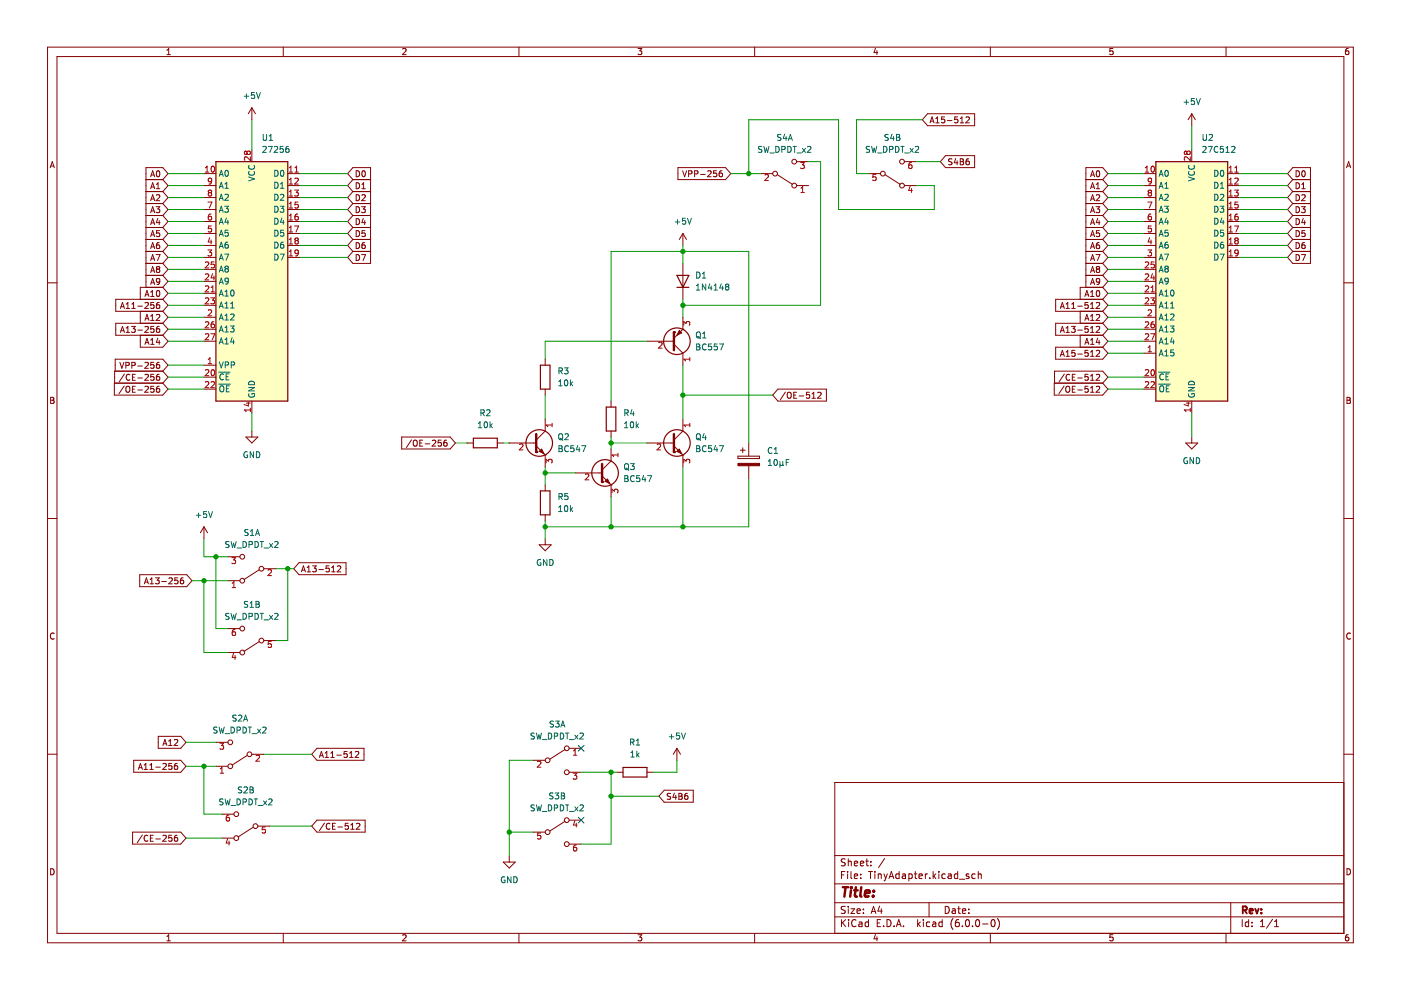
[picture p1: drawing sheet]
<svg xmlns="http://www.w3.org/2000/svg" width="297mm" height="210mm" viewBox="0 0 297 210" stroke-linecap="round" stroke-linejoin="round" font-family="sans-serif">
<path d="M.1 0h297v209.9h-297z" fill-rule="evenodd" fill="#fff" stroke="#fff" stroke-width=".21"/>
<g fill="none" stroke="#840000" stroke-width=".21">
<path d="M10.1 10h276.8v189.9h-276.8zM12.1 12h272.8v185.9h-272.8zM35.4 11.6h.7M35.4 10.7l.4-.4v1.3M60.1 10v2M85.4 10.4l.5-.1 .2 .4-.8 .9h.8M110 10v2M135.3 10.3h.8l-.5 .5 .4 .1v.6l-.2 .1-.5-.1M160 10v2M185.6 10.2l-.3 .9h.8M185.9 10.7v.9M210 10v2"/>
<path d="M236 10.3h-.7v.6l.6-.1 .1 .7-.2 .1-.5-.1M259.9 10v2M285.9 10.3h-.4l-.2 .3v.7l.2 .3 .4-.1v-.7h-.4l-.2 .2M10.6 35.6l.5-1.3 .4 1.3M10.8 35.2h.6M53.4 22.8l-.8 1.3M53.4 22.8v2.6M53.4 22.8l.8 1.3M285.5 35.6l.4-1.3 .5 1.3M285.6 35.2h.6M10.1 60h2M284.9 60h2"/>
<path d="M10.7 84.2h.5l.2 .3-.2 .4 .2 .1 .1 .3-.3 .2h-.5zM10.7 84.9h.5M142.2 93.9h.7M142.9 94.6l1.9 1.9M144.8 96.5h.1M144.8 91.4l-1.9 1.9M251.4 93.9h2.5l-1.2 1.3zM252.7 92.7v1.2M285.6 84.2h.4l.3 .3-.3 .4 .3 .1v.3l-.2 .2h-.5zM285.6 84.9h.4M10.1 109.9h2M284.9 109.9h2"/>
<path d="M11.5 134.3a.58 .58 0 0 0-.8 .6 .58 .58 0 0 0 .8 .5M286.3 134.3a.58 .58 0 0 0-.8 .6 .58 .58 0 0 0 .8 .5M10.1 159.9h2M284.9 159.9h2M284.9 165.9h-107.9v32M10.7 184.2a.66 .66 0 0 1 .8 .6 .66 .66 0 0 1-.8 .7zM35.4 198.6l.4-.4v1.3M35.4 199.5h.7M60.1 197.9v2M85.4 198.3l.5-.1 .2 .4-.8 .9h.8M110 197.9v2M135.3 198.2h.8l-.5 .5 .4 .1v.6l-.2 .1-.5-.1"/>
<path d="M160 197.9v2M177 194.4h107.9M177 191.4h107.9M177 187.4h107.9M177 181.4h107.9M178.4 195v1.5M178.4 185.5h.5M178.6 195.6l.7 .9M179.1 184.8h-.7v1.5M179.2 192.2h-.6l-.2 .1v.4l.7 .3 .1 .4-.3 .3-.5-.1M179.2 182.2l-.6-.1-.2 .1v.5l.7 .2 .1 .4-.3 .3-.5-.1M179.3 195l-.9 .8"/>
<path d="M179.7 184.8v.1M179.7 185.3v1M179.9 182.1v1.5M179.9 192.2v.1M179.9 192.7v1M179.9 182.7l.2-.1 .3 .1 .1 .9M179.9 195v.1M179.9 195.5v1M180.4 192.7h.8l-.8 1h.8M180.4 184.8v1.3l.2 .2M181.1 185.8l.7-.2v-.2l-.5-.1-.2 .2 .1 .7h.6M181.1 183.1l.7-.2v-.2l-.5-.1-.2 .2 .1 .7h.6"/>
<path d="M181.5 195.1a.71 .71 0 0 0-1 .5 .71 .71 0 0 0 .7 .9l.3-.2M181.7 193.2l.7-.2-.1-.3h-.4l-.2 .2 .1 .7h.5M182.1 195.5h.6l.1 1M182.4 183.1l.7-.2v-.2l-.5-.1-.2 .2 .1 .7h.6M182.5 186.1v.2M182.5 185.4v.1M182.8 195.8l-.5 .1-.2 .2 .2 .4 .5-.1M183.1 192.7v.2M183.1 193.5v.2M183.6 182.6h.5M183.8 182.1v1.3l.3 .2M184.1 195.5h-.4l-.3 .3 .2 .6h.5"/>
<path d="M184.1 195v1.5M184.1 184.8h.9M184.6 184.8v1.5M184.6 183.4v.2M184.6 182.7v.1M184.7 193.7l.5-1.5 .5 1.5M184.8 193.2h.8M185.5 184.8v.1M185.5 185.3v1M185.6 198.1l-.3 .9h.8M185.9 198.6v.9M186 195.7h.5"/>
<path d="M186.2 185.4l.2-.1 .4 .1v.9M186.2 185.3v1M186.5 192.1l-.4 1.1h1M186.7 195h-.7v1.5h.7M186.8 192.7v1M187.3 196.3v.2M187.4 185.3l.4 1M187.6 182l-1.3 1.9M187.8 186.3l-.4 .5M188.1 195a.76 .76 0 0 1 .8 .7 .76 .76 0 0 1-.8 .8zM188.1 185.3l-.3 1M188.5 186.3l.5-1.5 .5 1.5"/>
<path d="M188.6 185.9h.7M189.6 196.3v.2M190.1 196.5l.5-1.5 .5 1.5M190.2 196h.7M190.6 185.4l-.4-.1-.3 .3 .2 .6h.5M190.6 184.8v1.5M191.3 185.4h.6l.1 .9M191.6 196.3v.2M192 185.6l-.5 .1-.2 .2 .2 .4 .5-.1M192.7 185.4l.4-.1 .3 .3-.1 .6h-.6M192.7 185.3v1.5M193.8 185.3h.6"/>
<path d="M194.1 184.8v1.3l.3 .2M194.6 195v1.5M194.7 195.9l.4 .6M194.8 185.8l.8-.2-.1-.2-.4-.1-.3 .2 .1 .7h.6M195.1 195.5l-.5 .5M195.8 195v.1M195.8 195.5v1M196.2 185.3v1M196.6 185.3l-.4 .3M197 191.4v3M197.1 195.5h-.4l-.3 .3 .2 .6h.5M197.1 186.1v.2"/>
<path d="M197.8 195.5h.5l.1 1M197.8 184.8v1.5M198 185.7l.4 .6M198.4 195.8l-.5 .1-.2 .2 .2 .4 .5-.1M198.4 185.3l-.6 .6M199.1 184.8v.1M199.1 185.3v1M199.8 195.5h-.5l-.2 .3 .1 .6h.6M199.8 195v1.5M200.4 192.2a.76 .76 0 0 1 .9 .7 .76 .76 0 0 1-.9 .8zM200.4 185.4l-.4-.1-.3 .3 .1 .6h.6M201.1 185.4h.5l.1 .9"/>
<path d="M201.7 185.6l-.5 .1-.2 .2 .2 .4 .5-.1M201.9 192.7h.6l.1 1M202.1 194.8a1.72 1.72 0 0 0 0 2.2M202.6 193l-.5 .1-.3 .2 .3 .4 .5-.1M203.1 192.7h.5M203.1 185.4l-.5-.1-.3 .3 .2 .6h.6M203.1 184.8v1.5M203.3 192.2v1.3l.3 .2M203.3 195h-.5a1.01 1.01 0 0 0 0 1.5l.5-.2 .1-.5-.3-.3-.4 .1-.1 .2M203.4 186.4h1.2M204.1 193.2l.7-.2-.1-.3h-.4l-.2 .2v.7h.6M204.1 196.3v.2"/>
<path d="M204.8 195.1l.3-.1a.8 .8 0 0 1 .5 .7 .8 .8 0 0 1-.5 .8l-.4-.6zM205.4 185.4l-.3-.1-.3 .2 .1 .2 .5 .2v.3h-.6M205.4 193.5v.2M205.4 192.7v.2M206.2 196.3v.2M206.8 185.4l-.5-.1-.2 .3 .1 .6h.6M207 195.1l.2-.1a.8 .8 0 0 1 .5 .7 .8 .8 0 0 1-.5 .8l-.4-.6zM207.4 185.4l.2-.1 .4 .1v.9M207.4 184.8v1.5M208.3 195.9h1.2M210 197.9v2M210.3 195.1l.2-.1a.8 .8 0 0 1 .5 .7 .8 .8 0 0 1-.5 .8l-.4-.6z"/>
<path d="M211.5 194.8a1.72 1.72 0 0 1 0 2.2M236 198.2h-.7v.6l.6-.1 .1 .7-.2 .1-.5-.1M259.9 197.9v2M260.9 191.4v6.5M263.4 195v1.5M264.7 195.5h-.4l-.3 .3 .2 .6h.5M264.7 195v1.5M265.4 196.3v.2M265.4 195.5v.2M267.2 196.5h.9M267.2 195.4l.5-.4v1.5M269.8 194.9l-1.3 1.9"/>
<path d="M270.2 196.5h.9M270.2 195.4l.5-.4v1.5M285.6 184.2a.66 .66 0 0 1 .7 .6 .66 .66 0 0 1-.7 .7zM285.9 198.2h-.4l-.2 .3v.7l.2 .3 .4-.1v-.7h-.4l-.2 .2"/>
</g>
<path d="M263.5 193l.7-.1 .2-.2-.1-.4-.8-.1v1.5M263.9 193l.5 .7M264.9 193.2l.7-.2v-.3h-.5l-.2 .2 .1 .7h.6M266.1 192.7l.4 1 .3-1M267.4 193.5v.2M267.4 192.7v.2" fill="none" stroke="#840000" stroke-width=".39"/>
<path d="M178.7 188.1h1.1M179.3 188.1l-.3 2M180.4 188.8l-.1 1.3M180.5 188.1v.2M181.1 188.8h.8M181.5 188.1l-.3 1.7 .1 .2 .4 .1M182.6 188.1l-.2 1.7 .2 .3M183.4 189.4l1-.2-.1-.3-.5-.1-.4 .3v.9h.8M185.1 189.9v.2M185.3 188.9l-.1 .2" fill="none" stroke="#840000" stroke-width=".52"/>
<path d="M52.2 19.9v1M53.9 19.6h-.6v.6h.6v.6l-.1 .1-.5-.1M54.4 19.6l.4 1.3 .4-1.3M51.8 20.4h.9M251.7 97.1a.58 .58 0 0 0-.7 .6 .58 .58 0 0 0 .8 .5v-.4h-.3M253 97v1.3l-.7-1.3v1.3M253.6 97a.64 .64 0 0 1 .8 .7 .64 .64 0 0 1-.8 .6z" fill="none" stroke="#006464" stroke-width=".21"/>
<path d="M142.9 92v3.8" fill="none" stroke="#840000" stroke-width=".51"/>
<circle cx="142.9" cy="95.8" r=".25" fill="#840000"/>
<path d="M143.5 95.7l.5-.5 .5 1z" fill-rule="evenodd" fill="#840000" stroke="#840000" stroke-width=".21"/>
<g fill="none" stroke="#840000" stroke-width=".25">
<path d="M45.8 34.3h15.2v50.7h-15.2zM114.6 77.4h2v5.1h-2zM100.4 92.9h5v2h-5zM128.5 86.3h2.1v5.1h-2.1z"/>
<circle cx="143.5" cy="93.9" r="2.82"/>
</g>
<g fill="none" stroke="#840000" stroke-width=".21">
<path d="M43.2 36.8h2.6M43.2 39.3h2.6M53.4 31.7v2.6M61 36.8h2.6M61 39.3h2.6M43.2 41.9h2.6M43.2 44.4h2.6M43.2 47h2.6M43.2 49.5h2.6M43.2 52h2.6M43.2 54.6h2.6M43.2 59.7h2.6"/>
<path d="M43.2 57.1h2.6M61 41.9h2.6M61 44.4h2.6M61 47h2.6M61 49.5h2.6M61 52h2.6M61 54.6h2.6M43.2 77.4h2.6M43.2 67.3h2.6M43.2 80h2.6M43.2 62.2h2.6M43.2 64.7h2.6"/>
<path d="M43.2 69.8h2.6M43.2 72.3h2.6M115.6 76.2v1.2M43.2 82.5h2.6M53.4 85v2.6M99.1 93.9h1.3M105.4 93.9h1.3M113.1 93.9h.6M113.7 94.6l1.9 1.9M115.6 96.5h.1M115.6 82.5v1.3M115.6 91.4l-1.9 1.9"/>
<path d="M129.6 85v1.3M129.6 91.4v1.3M137.2 93.9h5M144.8 88.8v2.6M144.8 96.5v2.5M106.7 182.8h2.5l-1.2 1.2zM108 181.5v1.3"/>
</g>
<g fill="none" stroke="#a90000" stroke-width=".21">
<path d="M43.5 36.5h.8M43.5 35.6l.4-.4v1.3M44.9 35.3l.2-.1a.68 .68 0 0 1 .4 .7 .68 .68 0 0 1-.4 .6l-.3-.5zM44.9 38.3l-.3 .2h-.3l-.1-.6 .4-.1 .3 .2-.1 .7-.2 .3h-.3M52.4 32.3l.2-.3h.2l.3 .3v.2l-.3 .3-.3-.1-.1-.2M52.4 32.3l-.3-.3-.3 .3v.2l.3 .3 .3-.3M52.4 32.3v.2M53.1 33.2v.8l-.9-.8-.4 .3 .1 .5M61.3 36.5h.7M61.3 35.6l.4-.4v1.3M61.3 38.1l.4-.3v1.2M61.3 39h.7"/>
<path d="M62.5 36.5h.7M62.5 35.6l.4-.4v1.3M62.5 37.9l.5-.1 .2 .3-.7 .9h.7M43.5 55.7l.5-.2 .3 .4-.8 .9h.8M43.5 58.2l.5-.1 .3 .3-.8 .9h.8M44.1 42.8h.8l-.5 1.3M44.1 53h.8l-.4 .5 .3 .1v.5l-.2 .2-.5-.2M44.4 40.8l-.2 .3v.2l.2 .3h.2l.3-.3v-.2l-.3-.3M44.4 40.8l-.2-.2 .2-.3 .4 .1 .1 .1-.3 .3M44.4 40.8h.2M44.5 50.4l-.3 .9h.7M44.8 50.9v.8"/>
<path d="M44.8 45.4h-.4l-.2 .3v.7l.2 .2 .4-.1v-.6h-.4l-.2 .2M44.8 47.9h-.6v.6h.6v.6l-.2 .1-.4-.1M45.1 58l-.3 .9h.7M45.4 58.5v.8M45.4 55.5h-.6v.6h.6v.6l-.2 .1-.4-.1M61.3 40.7l.4-.4v1.3M61.3 43.2l.4-.4v1.3M61.3 45.7l.4-.3v1.2M61.3 48.3l.4-.4v1.3M61.3 50.8l.4-.3v1.2M61.3 53.4l.4-.4v1.3M61.3 41.6h.7"/>
<path d="M61.3 44.1h.7M61.3 46.6h.7M61.3 49.2h.7M61.3 51.7h.7M61.3 54.3h.7M62.5 40.3h.7l-.4 .5 .4 .1v.6l-.2 .1-.5-.1M62.5 47.9h.8l-.5 1.3M62.8 51l-.3-.2 .3-.3h.2l.2 .2-.2 .3M62.8 51l-.3 .2 .1 .4 .2 .1h.2l.2-.2v-.3l-.2-.2M62.8 51h.2M63.1 45.4h-.3l-.2 .3-.1 .7 .3 .2 .4-.1-.1-.6h-.3l-.3 .2M63.2 42.8h-.6l-.1 .6h.6l.1 .6-.2 .1-.5-.1"/>
<path d="M63.2 53.5l-.2 .3-.4-.1v-.6l.4-.1 .2 .2v.8l-.2 .2-.4 .1M43.5 78.5l.5-.1 .3 .3-.8 1h.8M43.5 60.7l.5-.1 .3 .4-.8 .9h.8M43.5 63.3l.5-.2 .3 .4-.8 .9h.8M43.5 68.3l.5-.1 .3 .4-.8 .9h.8M43.5 70.9l.5-.1 .3 .3-.8 .9h.8M44.2 77.1h.7M44.2 76.2l.3-.4v1.3M44.2 65.8l.4-.1 .3 .4-.8 .9h.8M44.7 63.1h.8l-.4 .5 .3 .2v.5l-.2 .1-.5-.1M44.7 70.8h.8l-.5 1.2M44.8 61.9h.7"/>
<path d="M44.8 61l.3-.4v1.3M44.9 78.5l.2-.1a.68 .68 0 0 1 .4 .6 .68 .68 0 0 1-.4 .7l-.3-.5zM45.4 68.2l-.4 .1-.2 .2v.8l.2 .2 .4-.1v-.6l-.4-.1-.2 .3M43.5 81l.5-.1 .3 .4-.8 .9h.8M44.8 81l.4-.1 .3 .4-.8 .9h.8M52.2 85.5h.9M52.7 85.3v.8l-.9-.3M53.1 86.6v.7M53.1 86.9h-1.3l.4 .4M139.3 94.2l.5-.1 .3 .4-.8 .9h.8M145 98.2v-.8l.5 .4 .1-.4h.5l.1 .2-.1 .6M146.2 89.8v.7"/>
<path d="M146.2 90.1h-1.2l.3 .4"/>
</g>
<g fill="none" stroke="#006464" stroke-width=".21">
<path d="M46.5 37.4l.4-1.3 .4 1.3M46.5 39.9l.4-1.2 .4 1.2M46.6 37h.6M46.6 39.6h.6M47.7 39.9h.7M47.7 39l.4-.3v1.2M47.8 36.2l.2-.1a.68 .68 0 0 1 .4 .6 .68 .68 0 0 1-.4 .7l-.3-.5zM52.7 37.5l1.3 .4-1.3 .5M52.8 35.1a.56 .56 0 0 0 .5 .8 .56 .56 0 0 0 .6-.8M52.8 36.4a.56 .56 0 0 0 .5 .8 .56 .56 0 0 0 .6-.8M55.7 31.2l.5-.2 .3 .4-.8 .9h.8M55.8 28.5v1l.2 .3 .4-.1 .1-.2v-1"/>
<path d="M56.9 31h.8l-.5 1.3M57.1 29.8h.7M57.1 28.9l.3-.4v1.3M58.2 31.2l.4-.2 .3 .4-.8 .9h.8M58.3 36.1a.64 .64 0 0 1 .7 .6 .64 .64 0 0 1-.7 .7zM58.3 38.7a.64 .64 0 0 1 .7 .6 .64 .64 0 0 1-.7 .6zM59.5 39l.3-.3v1.2M59.5 39.9h.7M59.6 36.2l.2-.1a.68 .68 0 0 1 .4 .6 .68 .68 0 0 1-.4 .7l-.3-.5zM60 31h-.6v.6h.6v.6l-.2 .1-.4-.1M61.2 31l-.4 .1-.2 .2v.8l.2 .2 .4-.1v-.6l-.4-.1-.2 .3M46.5 57.7l.4-1.3 .4 1.3"/>
<path d="M46.5 55.2l.4-1.3 .4 1.3M46.5 52.6l.4-1.3 .4 1.3M46.5 50.1l.4-1.3 .4 1.3M46.5 47.5l.4-1.2 .4 1.2M46.5 45l.4-1.3 .4 1.3M46.5 42.5l.4-1.3 .4 1.3M46.6 59.9h.6M46.6 57.3h.6M46.6 54.8h.6M46.6 52.3h.6M46.6 49.7h.6M46.6 47.2h.6"/>
<path d="M46.6 44.6h.6M46.6 42.1h.6M47.6 43.7h.8l-.4 .5 .4 .1v.6l-.2 .1-.6-.1M47.6 53.9h.9l-.6 1.3M47.7 41.3l.5-.1 .2 .4-.8 .9h.8M47.9 57l-.2-.3 .2-.3h.3l.2 .3-.2 .3M47.9 57l-.2 .2v.3l.2 .2 .4-.1 .1-.1v-.4l-.2-.1M47.9 57h.3M48 46.2l-.3 .9h.8M48.3 51.3l-.4 .1-.1 .2-.1 .8 .2 .2 .5-.1-.1-.6-.4-.1-.2 .3M48.3 46.7v.8M48.4 48.8h-.6l-.1 .6h.6l.1 .6-.2 .1-.5-.1"/>
<path d="M48.4 59.5l-.2 .2h-.4v-.6l.4-.1 .2 .2v.7l-.2 .3h-.4M58.3 41.2a.64 .64 0 0 1 .7 .6 .64 .64 0 0 1-.7 .7zM58.3 43.7a.64 .64 0 0 1 .7 .7 .64 .64 0 0 1-.7 .6zM58.3 46.3a.64 .64 0 0 1 .7 .6 .64 .64 0 0 1-.7 .6zM58.3 48.8a.64 .64 0 0 1 .7 .6 .64 .64 0 0 1-.7 .7zM58.3 51.3a.64 .64 0 0 1 .7 .7 .64 .64 0 0 1-.7 .6zM58.3 53.9a.64 .64 0 0 1 .7 .6 .64 .64 0 0 1-.7 .7zM59.4 43.7h.8l-.4 .5 .3 .1v.6l-.2 .1-.5-.1M59.4 53.9h.8l-.5 1.3M59.5 41.3l.4-.1 .3 .4-.8 .9h.8M59.8 46.2l-.3 .9h.7M60.1 51.3l-.4 .1-.2 .2v.8l.2 .2 .4-.1v-.6l-.4-.1-.2 .3"/>
<path d="M60.1 46.7v.8M60.1 48.8h-.6v.6h.6v.6l-.2 .1-.4-.1M46.4 78.9h2.4M46.5 76.7l.4 1.3 .4-1.3M46.5 67.8l.4-1.2 .4 1.2M46.5 62.8l.4-1.3 .4 1.3M46.5 65.3l.4-1.3 .4 1.3M46.5 60.2l.4-1.2 .4 1.2M46.5 70.4l.4-1.3 .4 1.3M46.5 72.9l.4-1.2 .4 1.2M46.6 67.5h.6M46.6 62.4h.6"/>
<path d="M46.6 64.9h.6M46.6 70h.6M46.6 72.6h.6M47.4 79.4a.56 .56 0 0 0-.8 .5 .56 .56 0 0 0 .8 .5M47.7 67.8h.7M47.7 61.9l.4-.4v1.3M47.7 64.4l.4-.4v1.3M47.7 66.9l.4-.3v1.2M47.7 69.5l.4-.4v1.3M47.7 72l.4-.3v1.2M47.7 62.8h.7M47.7 65.3h.7"/>
<path d="M47.7 70.4h.7M47.7 72.9h.7M47.8 77.4l.6-.1v-.4l-.6-.2v1.3M47.9 79.9h.5M48.5 79.3h-.6v1.2h.6M48.8 69.1h.8l-.4 .5 .4 .1v.6l-.2 .1-.6-.1M48.9 66.7l.5-.1 .2 .3-.8 .9h.8M48.9 65.3h.7M48.9 64.4l.4-.4v1.3M49 77.4l.6-.1 .1-.4-.7-.2v1.3M49 61.6l.2-.1a.68 .68 0 0 1 .4 .6 .68 .68 0 0 1-.4 .7l-.3-.5zM49.2 71.6l-.3 .9h.8"/>
<path d="M49.5 72.1v.8M118.5 78.7l.6-.1 .1-.5-.7-.1v1.3M118.8 78.7l.4 .6M119.7 78h.7l-.4 .5 .4 .1v.5l-.2 .2-.5-.2M46.4 81.4h2.4M46.7 82l.2-.2a.43 .43 0 0 1 .6 .4v.5a.42 .42 0 0 1-.5 .4 .42 .42 0 0 1-.4-.4zM48 82.4h.4M48.6 81.8h-.6v1.3h.6M52.7 82.2h1.3l-1.3 .7h1.3M52.8 83.5a.58 .58 0 0 0 .5 .7 .58 .58 0 0 0 .6-.8h-.5v.3M52.9 81a.66 .66 0 0 1 .7-.1 .66 .66 0 0 1 .4 .7h-1.3zM101.4 89.8l.4-.4v1.3"/>
<path d="M101.4 90.7h.7M102 87.6l.6-.1v-.5l-.6-.1v1.3M102.3 87.6l.4 .6M102.7 89.5l.2-.1a.68 .68 0 0 1 .5 .7 .68 .68 0 0 1-.5 .6l-.3-.5zM103.2 87l.5-.1 .2 .3-.8 1h.8M103.9 89.4v1.3M104 90.2l.4 .5M104.4 89.8l-.5 .5M118.5 81.8h.7M118.5 80.9l.3-.4v1.3M119.8 80.7l.2-.2a.68 .68 0 0 1 .4 .7 .68 .68 0 0 1-.4 .6l-.3-.5zM120.9 80.5v1.3"/>
<path d="M121.1 81.3l.3 .5M121.4 81l-.5 .4M132.4 90.7h.7M132.4 89.8l.4-.4v1.3M132.5 87.6l.6-.1v-.5l-.6-.1v1.3M132.8 87.6l.4 .6M133.7 89.5l.2-.1a.68 .68 0 0 1 .5 .7 .68 .68 0 0 1-.5 .6l-.3-.5zM134 86.8l-.3 .9h.8M134.3 87.3v.9M134.9 89.4v1.3M135 90.2l.4 .5M135.4 89.8l-.5 .5"/>
<path d="M147.7 92.1l.2-.1a.43 .43 0 0 1 .6 .4v.4a.42 .42 0 0 1-.4 .4 .42 .42 0 0 1-.5-.4zM147.7 94.5h.4l.3 .2-.3 .4 .3 .1v.3l-.2 .3h-.5zM147.7 95.1h.4M147.9 92.9l.7 .5M149.3 91.9l-.3 .9h.8M149.6 92.4v.8M149.7 94.6a.56 .56 0 0 0-.8 .5 .56 .56 0 0 0 .8 .5M150.8 94.5h-.6v.6l.6-.1v.6l-.1 .2-.5-.2M151.7 94.4l-.3 .9h.8M152 94.9v.9M152.5 94.5h.9l-.6 1.3M107 186a.58 .58 0 0 0-.7 .5 .58 .58 0 0 0 .8 .5v-.4h-.3"/>
<path d="M108.3 185.9v1.3l-.7-1.3v1.3M108.9 185.9a.64 .64 0 0 1 .8 .6 .64 .64 0 0 1-.8 .7z"/>
</g>
<path d="M45.8 34.3h15.2v50.7h-15.2z" fill-rule="evenodd" fill="#ffffc2" stroke="#ffffc2" stroke-width=".25"/>
<path d="M113.7 92v3.8" fill="none" stroke="#840000" stroke-width=".51"/>
<circle cx="113.7" cy="95.8" r=".25" fill="#840000"/>
<g fill="#840000" stroke="#840000" stroke-width=".21">
<path d="M114.3 95.7l.5-.5 .5 1z" fill-rule="evenodd"/>
<path d="M156.5 98.2h4.5v.6h-4.5z" fill-rule="evenodd"/>
</g>
<g fill="none" stroke="#840000" stroke-width=".25">
<path d="M245.1 34.3h15.2v50.7h-15.2zM114.6 104.1h2v5.1h-2z"/>
<circle cx="114.3" cy="93.9" r="2.82"/>
</g>
<g fill="none" stroke="#840000" stroke-width=".21">
<path d="M242.5 36.8h2.6M242.5 39.3h2.6M252.7 31.7v2.6M260.3 36.8h2.5M260.3 39.3h2.5M242.5 41.9h2.6M242.5 44.4h2.6M242.5 47h2.6M242.5 49.5h2.6M242.5 52h2.6M242.5 54.6h2.6M242.5 59.7h2.6"/>
<path d="M242.5 57.1h2.6M260.3 41.9h2.5M260.3 44.4h2.5M260.3 47h2.5M260.3 49.5h2.5M260.3 52h2.5M260.3 54.6h2.5M242.5 74.9h2.6M242.5 67.3h2.6M242.5 80h2.6M242.5 62.2h2.6M242.5 64.7h2.6"/>
<path d="M242.5 69.8h2.6M242.5 72.3h2.6M108 93.9h5.1M115.6 88.8v2.6M115.6 96.5v2.5M129.6 97.7l-1.9 1.9M156.5 96.7h4.5v.5h-4.5zM157 95.5h1M157.5 94.9v1.1M158.7 93.9v2.8M158.7 98.8v2.7M242.5 82.5h2.6"/>
<path d="M252.7 85v2.6M114.3 115.5h2.6l-1.3 1.3zM115.6 102.8v1.3M115.6 109.2v1.2M115.6 114.2v1.3M127 100.3h.7M127.7 100.9l1.9 1.9M129.6 102.8h.1M45.8 157.4h2.5M53.4 159.9h2.5M45.8 162.5h2.5M52.4 160.2l-3.2 2"/>
<circle cx="48.8" cy="157.4" r=".51"/>
<circle cx="52.9" cy="159.9" r=".51"/>
<circle cx="48.8" cy="162.5" r=".51"/>
</g>
<g fill="none" stroke="#a90000" stroke-width=".21">
<path d="M242.8 36.5h.7M242.8 35.6l.4-.4v1.3M244.2 35.3l.1-.1a.68 .68 0 0 1 .5 .7 .68 .68 0 0 1-.5 .6l-.3-.5zM244.2 38.3l-.3 .2h-.4v-.6l.4-.1 .3 .2-.1 .7-.2 .3h-.4M251.6 32.3l.3-.3h.2l.3 .3-.1 .3-.2 .2-.3-.1-.2-.2M251.6 32.3l-.2-.3-.3 .3 .1 .3 .1 .2 .3-.3M251.6 32.3v.2M252.4 33.2v.8l-.9-.8-.4 .3 .1 .5M260.6 36.5h.7M260.6 35.6l.4-.4v1.3M260.6 38.1l.4-.3v1.2M260.6 39h.7"/>
<path d="M261.8 36.5h.7M261.8 35.6l.4-.4v1.3M261.8 37.9l.5-.1 .2 .3-.8 .9h.8M242.8 55.7l.5-.2 .2 .4-.7 .9h.7M242.8 58.2l.5-.1 .2 .3-.7 .9h.7M243.4 42.8h.8l-.5 1.3M243.4 53h.8l-.5 .5 .4 .1v.5l-.2 .2-.5-.2M243.7 40.8l-.3 .3v.2l.3 .3h.2l.3-.3-.1-.3-.2-.2M243.7 40.8l-.3-.2 .3-.3h.2l.3 .2-.3 .3M243.7 40.8h.2M243.7 50.4l-.3 .9h.8M244 50.9v.8"/>
<path d="M244 45.4h-.3l-.2 .3-.1 .7 .3 .2 .4-.1-.1-.6h-.3l-.3 .2M244.1 47.9h-.6l-.1 .6h.6l.1 .6-.2 .1-.5-.1M244.3 58l-.3 .9h.8M244.6 58.5v.8M244.7 55.5h-.6l-.1 .6h.6l.1 .6-.2 .1-.5-.1M260.6 40.7l.4-.4v1.3M260.6 43.2l.4-.4v1.3M260.6 45.7l.4-.3v1.2M260.6 48.3l.4-.4v1.3M260.6 50.8l.4-.3v1.2M260.6 53.4l.4-.4v1.3M260.6 41.6h.7"/>
<path d="M260.6 44.1h.7M260.6 46.6h.7M260.6 49.2h.7M260.6 51.7h.7M260.6 54.3h.7M261.7 40.3h.8l-.4 .5 .4 .1v.6l-.2 .1-.6-.1M261.7 47.9h.9l-.6 1.3M262 51l-.2-.2 .2-.3h.3l.2 .2-.2 .3M262 51l-.2 .2 .1 .4 .1 .1h.3l.2-.2v-.4l-.2-.1M262 51h.3M262.4 45.4h-.4l-.1 .3-.1 .7 .2 .2 .5-.1-.1-.6h-.4l-.2 .2M262.5 42.8h-.6l-.1 .6h.6l.1 .6-.2 .1-.5-.1"/>
<path d="M262.5 53.5l-.2 .3-.4-.1v-.6l.4-.1 .2 .2v.8l-.2 .2-.4 .1M242.8 78.5l.5-.1 .2 .3-.7 1h.7M242.8 60.7l.5-.1 .2 .4-.7 .9h.7M242.8 63.3l.5-.2 .2 .4-.7 .9h.7M242.8 68.3l.5-.1 .2 .4-.7 .9h.7M242.8 70.9l.5-.1 .2 .3-.7 .9h.7M243.4 74.6h.8M243.4 73.7l.4-.4v1.3M243.4 65.8l.5-.1 .3 .4-.8 .9h.8M244 63.1h.8l-.5 .5 .4 .2v.5l-.2 .1-.5-.1M244 70.8h.8l-.5 1.2M244 61.9h.8"/>
<path d="M244 61l.4-.4v1.3M244.2 78.5l.1-.1a.68 .68 0 0 1 .5 .6 .68 .68 0 0 1-.5 .7l-.3-.5zM244.6 68.2l-.3 .1-.2 .2-.1 .8 .3 .2 .4-.1-.1-.6-.3-.1-.3 .3M110.2 94.2l.4-.1 .3 .4-.8 .9h.8M115.8 98.2v-.8l.5 .4 .1-.4h.5l.2 .2-.2 .6M117.1 89.8v.7M117.1 90.1h-1.3l.3 .4M242.8 81l.5-.1 .2 .4-.7 .9h.7M244 81l.5-.1 .3 .4-.8 .9h.8M251.5 85.5h.9M251.9 85.3v.8l-.9-.3M252.4 86.6v.7"/>
<path d="M252.4 86.9h-1.3l.4 .4M46.6 157.6h.8l-.4 .5 .4 .1v.5l-.2 .2-.6-.2M46.7 163.9h.7M46.7 163l.4-.3v1.2M54.3 160.2l.5-.1 .2 .4-.8 .9h.8"/>
</g>
<g fill="none" stroke="#006464" stroke-width=".21">
<path d="M245.8 37.4l.4-1.3 .4 1.3M245.8 39.9l.4-1.2 .4 1.2M245.9 37h.6M245.9 39.6h.6M247 39l.3-.3v1.2M247 39.9h.7M247.1 36.2l.2-.1a.68 .68 0 0 1 .4 .6 .68 .68 0 0 1-.4 .7l-.3-.5zM252 37.5l1.2 .4-1.2 .5M252.1 36.4a.56 .56 0 0 0 .5 .8 .56 .56 0 0 0 .5-.8M252.1 35.1a.56 .56 0 0 0 .5 .8 .56 .56 0 0 0 .5-.8M255 31.2l.5-.2 .2 .4-.7 .9h.7M255.1 28.5v1l.2 .3h.3l.2-.3v-1"/>
<path d="M256.2 31h.8l-.5 1.3M256.3 28.6l.5-.1 .3 .4-.8 .9h.8M257.5 36.1a.64 .64 0 0 1 .8 .6 .64 .64 0 0 1-.8 .7zM257.5 38.7a.64 .64 0 0 1 .8 .6 .64 .64 0 0 1-.8 .6zM258.2 31.2a.56 .56 0 0 0-.8 .5 .56 .56 0 0 0 .8 .5M258.7 39l.4-.3v1.2M258.7 39.9h.8M258.9 36.2l.1-.1a.68 .68 0 0 1 .5 .6 .68 .68 0 0 1-.5 .7l-.3-.5zM259.4 31h-.6l-.1 .6h.6l.1 .6-.2 .1-.5-.1M259.9 32.3h.7M259.9 31.4l.4-.4v1.3M261.1 31.2l.5-.2 .2 .4-.7 .9h.7"/>
<path d="M245.8 57.7l.4-1.3 .4 1.3M245.8 55.2l.4-1.3 .4 1.3M245.8 52.6l.4-1.3 .4 1.3M245.8 50.1l.4-1.3 .4 1.3M245.8 47.5l.4-1.2 .4 1.2M245.8 45l.4-1.3 .4 1.3M245.8 42.5l.4-1.3 .4 1.3M245.9 59.9h.6M245.9 57.3h.6M245.9 54.8h.6M245.9 52.3h.6M245.9 49.7h.6"/>
<path d="M245.9 47.2h.6M245.9 44.6h.6M245.9 42.1h.6M246.9 43.7h.8l-.4 .5 .3 .1v.6l-.1 .1-.6-.1M246.9 53.9h.9l-.6 1.3M247 41.3l.5-.1 .2 .4-.8 .9h.8M247.2 57l-.2-.3 .2-.3 .4 .1 .1 .2-.2 .3M247.2 57l-.2 .2v.3l.2 .2 .4-.1 .1-.1-.1-.4-.1-.1M247.2 57h.3M247.3 46.2l-.3 .9h.8M247.6 51.3l-.4 .1-.2 .2v.8l.2 .2 .4-.1v-.6l-.4-.1-.2 .3M247.6 46.7v.8"/>
<path d="M247.6 48.8h-.6v.6h.6v.6l-.1 .1-.5-.1M247.7 59.5l-.2 .2h-.4l-.1-.6 .5-.1 .2 .2-.1 .7-.1 .3h-.4M257.5 41.2a.64 .64 0 0 1 .8 .6 .64 .64 0 0 1-.8 .7zM257.5 43.7a.64 .64 0 0 1 .8 .7 .64 .64 0 0 1-.8 .6zM257.5 46.3a.64 .64 0 0 1 .8 .6 .64 .64 0 0 1-.8 .6zM257.5 48.8a.64 .64 0 0 1 .8 .6 .64 .64 0 0 1-.8 .7zM257.5 51.3a.64 .64 0 0 1 .8 .7 .64 .64 0 0 1-.8 .6zM257.5 53.9a.64 .64 0 0 1 .8 .6 .64 .64 0 0 1-.8 .7zM258.7 43.7h.8l-.5 .5 .4 .1v.6l-.2 .1-.5-.1M258.7 53.9h.8l-.5 1.3M258.7 41.3l.5-.1 .3 .4-.8 .9h.8M259 46.2l-.3 .9h.8"/>
<path d="M259.3 51.3l-.3 .1-.2 .2-.1 .8 .3 .2 .4-.1-.1-.6-.3-.1-.3 .3M259.3 46.7v.8M259.4 48.8h-.6l-.1 .6h.6l.1 .6-.2 .1-.5-.1M245.6 78.9h2.5M245.8 75.5l.4-1.3 .4 1.3M245.8 67.8l.4-1.2 .4 1.2M245.8 62.8l.4-1.3 .4 1.3M245.8 65.3l.4-1.3 .4 1.3M245.8 60.2l.4-1.2 .4 1.2M245.8 70.4l.4-1.3 .4 1.3M245.8 72.9l.4-1.2 .4 1.2M245.9 75.1h.6"/>
<path d="M245.9 67.5h.6M245.9 62.4h.6M245.9 64.9h.6M245.9 70h.6M245.9 72.6h.6M246.7 79.4a.56 .56 0 0 0-.8 .5 .56 .56 0 0 0 .8 .5M247 75.5h.7M247 61.9l.3-.4v1.3M247 64.4l.3-.4v1.3M247 66.9l.3-.3v1.2M247 69.5l.3-.4v1.3M247 72l.3-.3v1.2"/>
<path d="M247 74.6l.3-.4v1.3M247 67.8h.7M247 62.8h.7M247 65.3h.7M247 70.4h.7M247 72.9h.7M247.2 79.9h.4M247.8 79.3h-.6v1.2h.6M248.1 69.1h.8l-.4 .5 .3 .1v.6l-.1 .1-.6-.1M248.2 66.7l.5-.1 .2 .3-.8 .9h.8M248.2 65.3h.7M248.2 64.4l.3-.4v1.3"/>
<path d="M248.3 61.6l.2-.1a.68 .68 0 0 1 .4 .6 .68 .68 0 0 1-.4 .7l-.3-.5zM248.5 71.6l-.3 .9h.8M248.8 72.1v.8M248.8 74.2h-.6v.6l.6-.1v.6l-.1 .2-.5-.2M118.5 92.1l.3-.1a.43 .43 0 0 1 .5 .4v.4a.42 .42 0 0 1-.4 .4 .42 .42 0 0 1-.4-.4zM118.5 94.5h.4l.3 .2-.3 .4 .3 .1v.3l-.2 .3h-.5zM118.5 95.1h.4M118.7 92.9l.7 .5M119.8 92.1l.5-.1 .2 .3-.8 .9h.8M120.5 94.6a.56 .56 0 0 0-.8 .5 .56 .56 0 0 0 .8 .5M121.7 94.5h-.6l-.1 .6 .6-.1 .1 .6-.2 .2-.5-.2M122.5 94.4l-.3 .9h.8"/>
<path d="M122.8 94.9v.9M123.3 94.5h.9l-.5 1.3M162.9 98.7h.7M162.9 97.8l.3-.4v1.3M163.7 95a.56 .56 0 0 0-.8 .5 .56 .56 0 0 0 .8 .5M164.1 96.2h.8M164.1 95.2l.4-.3v1.3M164.2 97.5l.2-.1a.68 .68 0 0 1 .4 .7 .68 .68 0 0 1-.4 .6l-.3-.5zM165.4 98.5l.1 .2 .5-.2M165.4 97.8v1.3M166 98.5l.1 .2M166 97.8v.7"/>
<path d="M166.7 98h.4M167.3 97.4h-.6v1.3M245.6 81.4h2.5M245.9 82l.3-.2a.43 .43 0 0 1 .5 .4v.5a.42 .42 0 0 1-.4 .4 .42 .42 0 0 1-.4-.4zM247.3 82.4h.4M247.9 81.8h-.6v1.3h.6M252 82.2h1.2l-1.2 .7h1.2M252 83.5a.58 .58 0 0 0 .6 .7 .58 .58 0 0 0 .5-.8h-.4v.3M252.2 81a.66 .66 0 0 1 .7-.1 .66 .66 0 0 1 .3 .7h-1.2zM114.6 118.7a.58 .58 0 0 0-.7 .6 .58 .58 0 0 0 .8 .5v-.5h-.3M116 118.6v1.3l-.8-1.3v1.3M116.6 118.6a.64 .64 0 0 1 .7 .7 .64 .64 0 0 1-.7 .6z"/>
<path d="M118.5 108.5h.7M118.5 107.6l.3-.4v1.3M118.5 105.3h.6l.1-.5-.7-.1v1.2M118.8 105.3l.4 .6M119.8 107.3l.2-.1a.68 .68 0 0 1 .4 .6 .68 .68 0 0 1-.4 .7 .84 .84 0 0 1-.2-1.2zM120.4 104.7h-.6l-.1 .6 .6-.1 .1 .6-.2 .1-.5-.1M120.9 107.2v1.3M121.1 108l.3 .5M121.4 107.6l-.5 .5M46 154.2l-.6 .1v.3l.5 .3 .1 .3-.2 .2h-.5M46.4 154.2l.3 1.2 .3-.9 .2 .9 .3-1.2M47.7 155.5h1"/>
<path d="M49 154.2a.64 .64 0 0 1 .7 .6 .64 .64 0 0 1-.7 .6zM50.1 151.7h-.7v.4l.6 .2 .1 .3-.3 .3-.5-.1M50.3 154.8h.6v-.5l-.6-.1v1.2M50.6 151.7l.4-.1 .3 .4-.8 .9h.8M51.5 154.2a.64 .64 0 0 1 .8 .6 .64 .64 0 0 1-.8 .6zM51.6 152.9l.5-1.3 .4 1.3M51.8 152.5h.6M52.6 154.2h.7M53 154.2v1.2M53.5 155.5h.9M54.6 154.6l.7 .8M55.3 154.6l-.7 .8"/>
<path d="M55.7 154.3l.5-.1 .2 .3-.8 .9h.8"/>
</g>
<path d="M245.1 34.3h15.2v50.7h-15.2z" fill-rule="evenodd" fill="#ffffc2" stroke="#ffffc2" stroke-width=".25"/>
<path d="M127.7 98.4v3.8" fill="none" stroke="#840000" stroke-width=".51"/>
<circle cx="127.7" cy="102.2" r=".25" fill="#840000"/>
<path d="M128.8 101.5l.5 1.1-1-.5z" fill-rule="evenodd" fill="#840000" stroke="#840000" stroke-width=".21"/>
<g fill="none" stroke="#840000" stroke-width=".25">
<path d="M132.1 162.7h5.1v2.1h-5.1z"/>
<circle cx="128.3" cy="100.3" r="2.82"/>
</g>
<g fill="none" stroke="#840000" stroke-width=".21">
<path d="M161.3 36.8h2.5M164.8 37.1l3.2 2M168.9 39.3h2.5M168.9 34.3h2.5M184.1 36.8h2.6M187.7 37.1l3.2 2M191.7 39.3h2.6M191.7 34.3h2.6M252.7 24.1l-.8 1.3M252.7 24.1v2.6M252.7 24.1l.7 1.3M142.9 73l1.9 1.9"/>
<path d="M144.8 69.8h.1M144.8 69.8l-1.9 1.9M129.6 95.2v2.5M121.9 100.3h5.1M129.6 102.8v2.6M143.5 158.7l-.7 1.2M143.5 158.7v2.5M143.5 158.7l.8 1.2M130.8 163.7h1.3M137.2 163.7h1.2"/>
<circle cx="164.3" cy="36.8" r=".51"/>
<circle cx="168.4" cy="39.3" r=".51"/>
<circle cx="168.4" cy="34.3" r=".51"/>
<circle cx="187.2" cy="36.8" r=".51"/>
<circle cx="191.2" cy="34.3" r=".51"/>
<circle cx="191.2" cy="39.3" r=".51"/>
</g>
<path d="M162.2 37.1l.5-.1 .2 .4-.8 .9h.8M169.7 34.5h.8l-.4 .4 .4 .2v.5l-.2 .1-.6-.1M169.8 39.9l.4-.4v1.3M185.7 37h-.6l-.1 .6 .6-.1 .1 .7-.2 .1-.5-.1M193 39.5l-.3 .9h.7M193.3 34.5h-.4l-.2 .3v.7l.2 .2 .4-.1v-.6l-.4-.1-.2 .3M193.3 40v.8M169.8 40.8h.7M131 96.1v.7M131 96.5h-1.3l.4 .3M124.1 100.6l.5-.1 .2 .3-.7 .9h.7M129.7 104.5v-.8l.5 .4 .2-.3h.5l.1 .2-.1 .5" fill="none" stroke="#a90000" stroke-width=".21"/>
<g fill="none" stroke="#006464" stroke-width=".21">
<path d="M161.5 31.1l-.6 .1v.3l.5 .3 .1 .3-.2 .2-.5-.1M162 31l.3 1.3 .2-.9 .2 .9 .3-1.3M163.2 32.4h1M164.5 31a.64 .64 0 0 1 .7 .7 .64 .64 0 0 1-.7 .6zM165.6 28.6h-.7v.4l.6 .2 .1 .3-.3 .3-.4-.1M165.8 31.7l.6-.1v-.4l-.6-.2v1.3M166.4 28.4l-.3 .9h.7M166.7 28.9v.9M167 31a.64 .64 0 0 1 .8 .7 .64 .64 0 0 1-.8 .6zM167.1 29.8l.5-1.3 .4 1.3M167.3 29.4h.6M168.1 31h.7"/>
<path d="M168.5 31v1.3M169 32.4h.9M170.1 31.5l.7 .8M170.8 31.5l-.7 .8M171.2 31.2l.5-.2 .2 .4-.8 .9h.8M184.4 31.1l-.7 .1v.3l.6 .3 .1 .3-.3 .2-.4-.1M184.8 31l.3 1.3 .2-.9 .3 .9 .3-1.3M186.1 32.4h.9M187.3 31a.64 .64 0 0 1 .8 .7 .64 .64 0 0 1-.8 .6zM188.3 28.6l-.4-.1-.3 .2 .1 .3 .6 .3v.3l-.7 .1M188.6 31.7l.6-.1 .1-.4-.7-.2v1.3M189.1 28.4l-.3 .9h.8"/>
<path d="M189.4 28.9v.9M189.9 31a.64 .64 0 0 1 .7 .7 .64 .64 0 0 1-.7 .6zM190.1 28.5h.4l.3 .2-.3 .4 .3 .1v.3l-.2 .3h-.5zM190.1 29.1h.4M191 31h.7M191.3 31v1.3M191.8 32.4h1M193 31.5l.6 .8M193.6 31.5l-.6 .8M194 31.2l.5-.2 .3 .4-.8 .9h.8M251 21.7h1M251.5 21.2v1"/>
<path d="M253.2 20.9h-.6v.6l.6-.1v.6l-.2 .2-.4-.2M253.6 20.9l.5 1.3 .4-1.3M132.5 98.5l.2-.2a.43 .43 0 0 1 .6 .4v.5a.42 .42 0 0 1-.5 .4 .42 .42 0 0 1-.4-.4zM132.7 99.3l.6 .4M133.7 98.3h.8l-.5 .5 .4 .1v.6l-.2 .1-.5-.1M132.5 100.8h.4l.2 .3-.2 .4 .2 .1 .1 .3-.2 .2h-.5zM132.5 101.5h.4M134.5 101a.56 .56 0 0 0-.8 .5 .56 .56 0 0 0 .8 .5M135.6 100.8h-.6v.7l.6-.1v.6l-.2 .1-.4-.1M136.5 100.8l-.3 .9h.7M136.8 101.3v.8M137.3 100.8h.9l-.6 1.3"/>
<path d="M133.7 157.4l.6-.1 .1-.5-.7-.1v1.3M133.8 159.6l.3-.4v1.3M134 157.4l.4 .6M134.9 158h.7M134.9 157.1l.4-.4v1.3M135 159.2v1.3M135.5 159.7l-.5 .4M141.9 156.2h1M142.4 155.7v1M144.1 155.4h-.6l-.1 .6h.6l.1 .6-.2 .1-.5-.1M144.5 155.4l.4 1.3 .4-1.3M133.8 160.5h.7"/>
<path d="M135.1 160l.4 .5"/>
</g>
<path d="M142.9 70.4v3.9" fill="none" stroke="#840000" stroke-width=".51"/>
<circle cx="142.9" cy="70.4" r=".25" fill="#840000"/>
<path d="M144 70.1l.5 .5-1 .5z" fill-rule="evenodd" fill="#840000" stroke="#840000" stroke-width=".21"/>
<g fill="none" stroke="#840000" stroke-width=".25">
<path d="M143.5 58.4h2.6l-1.3 2.5zM143.5 60.9h2.6"/>
<circle cx="143.5" cy="72.3" r="2.82"/>
</g>
<g fill="none" stroke="#840000" stroke-width=".21">
<path d="M31 38.1h3.5M31.9 37.5l.5-1.3 .4 1.3M32.1 39.7h.6M32.1 37.1h.6M33.2 39.1l.3-.4v1.3M33.3 36.3l.2-.1a.68 .68 0 0 1 .4 .6 .68 .68 0 0 1-.4 .7l-.3-.5zM34.5 38.1l1.1-1.3-1.1-1.3h-3.5v25.4M34.5 38.1l1.1 1.2-1.1 1.3M74.8 38.1l-1.1-1.3 1.1-1.3h3.8v20.3h-3.8l-1.1-1.2 1.1-1.3M74.8 38.1h3.8M74.8 38.1l-1.1 1.2 1.1 1.3M75.5 36.2a.64 .64 0 0 1 .7 .6 .64 .64 0 0 1-.7 .7z"/>
<path d="M75.5 38.7a.64 .64 0 0 1 .7 .7 .64 .64 0 0 1-.7 .6zM76.7 39.1l.4-.4v1.3M76.8 36.3l.2-.1a.68 .68 0 0 1 .5 .6 .68 .68 0 0 1-.5 .7l-.3-.5zM143.7 35.5h10.1l1.1 1.3-1.1 1.3h-10.1zM144.7 36.2l.5 1.3 .4-1.3M146 36.9l.6-.1 .1-.5-.7-.1v1.3M147.3 36.9l.6-.1v-.5l-.6-.1v1.3M148.5 37h1M150 36.3l.5-.1 .3 .4-.8 .9h.8M151.9 36.2h-.6v.6l.6-.1v.7l-.2 .1-.4-.1M153.1 36.2l-.4 .1-.2 .2v.7l.2 .3 .4-.1v-.7h-.4l-.2 .2M196.7 24.1h9.9v2.6h-9.9l-1.1-1.3z"/>
<path d="M197.2 26.1l.4-1.3 .4 1.3M197.3 25.7h.6M198.4 26.1h.7M198.4 25.1l.4-.3v1.3M200.3 24.8h-.6l-.1 .6 .6-.1 .1 .6-.2 .2-.5-.2M200.5 33h6.1v2.5h-6.1l-1.1-1.2zM200.9 25.6h.9M201.8 33.7l-.6 .1v.3l.5 .3 .1 .3-.2 .2h-.5M202.6 33.6l-.3 .9h.8M202.9 34.1v.8M203 24.8h-.6v.6l.6-.1v.6l-.1 .2-.5-.2M203.6 26.1h.7"/>
<path d="M203.6 25.1l.4-.3v1.3M203.6 33.7h.4l.3 .2-.3 .4 .3 .1v.3l-.2 .2h-.5zM203.6 34.3h.4M204.8 24.9l.5-.1 .2 .3-.8 1h.8M205.4 33.7h-.4l-.1 .3-.1 .7 .2 .2 .5-.1-.1-.6-.4-.1-.2 .3M230.2 38.1h3.6M231.2 37.5l.4-1.3 .5 1.3M231.3 39.7h.6M231.3 37.1h.6M232.4 39.1l.4-.4v1.3M232.6 36.3l.1-.1a.68 .68 0 0 1 .5 .6 .68 .68 0 0 1-.5 .7l-.3-.5zM233.8 38.1l1.1-1.3-1.1-1.3h-3.6v25.4"/>
<path d="M233.8 38.1l1.1 1.2-1.1 1.3M274.1 38.1l-1.1-1.3 1.1-1.3h3.7v20.3h-3.7l-1.1-1.2 1.1-1.3M274.1 38.1h3.7M274.1 38.1l-1.1 1.2 1.1 1.3M274.8 36.2a.64 .64 0 0 1 .7 .6 .64 .64 0 0 1-.7 .7zM274.8 38.7a.64 .64 0 0 1 .7 .7 .64 .64 0 0 1-.7 .6zM276 39.1l.4-.4v1.3M276.1 36.3l.2-.1a.68 .68 0 0 1 .4 .6 .68 .68 0 0 1-.4 .7l-.3-.5zM31 58.4h3.5M31 53.3h3.5M31 55.8h3.5M31 45.7h3.5"/>
<path d="M31 48.2h3.5M31 50.8h3.5M31 40.6h3.5M31 43.2h3.5M31.9 55.2l.5-1.2 .4 1.2M31.9 57.8l.5-1.3 .4 1.3M31.9 40l.5-1.3 .4 1.3M31.9 45.1l.5-1.3 .4 1.3M31.9 42.6l.5-1.3 .4 1.3M31.9 50.2l.5-1.3 .4 1.3M31.9 52.7l.5-1.3 .4 1.3M31.9 47.6l.5-1.2 .4 1.2"/>
<path d="M32.1 60h.6M32.1 54.9h.6M32.1 57.4h.6M32.1 47.3h.6M32.1 52.3h.6M32.1 49.8h.6M32.1 44.7h.6M32.1 42.2h.6M33.1 43.8h.8l-.4 .5 .3 .1v.6l-.2 .1-.5-.1M33.1 54h.8l-.5 1.2M33.2 41.4l.4-.1 .3 .3-.8 1h.8M33.2 40h.7"/>
<path d="M33.4 57.1l-.2-.3 .2-.3h.2l.3 .3-.3 .3M33.4 57.1l-.2 .2v.2l.2 .3h.2l.3-.3-.1-.3-.2-.1M33.4 57.1h.2M33.5 46.3l-.3 .9h.7M33.8 46.8v.8M33.8 51.4l-.4 .1-.2 .2v.8l.2 .2 .4-.1v-.6l-.4-.1-.2 .3M33.8 48.9h-.6v.6l.6-.1v.6l-.2 .2-.4-.2M33.9 59.6l-.3 .2h-.3l-.1-.6 .4-.1 .3 .2-.1 .7-.2 .3h-.3M34.5 53.3l1.1 1.3-1.1 1.2M34.5 58.4l1.1 1.3-1.1 1.2M34.5 55.8l1.1 1.3-1.1 1.3M34.5 43.2l1.1 1.2-1.1 1.3"/>
<path d="M34.5 40.6l1.1 1.3-1.1 1.3M34.5 48.2l1.1 1.3-1.1 1.3M34.5 50.8l1.1 1.2-1.1 1.3M34.5 45.7l1.1 1.3-1.1 1.2M74.8 53.3h3.8M74.8 45.7h3.8M74.8 48.2h3.8M74.8 50.8h3.8M74.8 40.6h3.8M74.8 43.2h3.8M74.8 45.7l-1.1 1.3 1.1 1.2M74.8 50.8l-1.1 1.2 1.1 1.3"/>
<path d="M74.8 40.6l-1.1 1.3 1.1 1.3M74.8 48.2l-1.1 1.3 1.1 1.3M74.8 43.2l-1.1 1.2 1.1 1.3M75.5 54a.64 .64 0 0 1 .7 .6 .64 .64 0 0 1-.7 .6zM75.5 51.4a.64 .64 0 0 1 .7 .7 .64 .64 0 0 1-.7 .6zM75.5 48.9a.64 .64 0 0 1 .7 .6 .64 .64 0 0 1-.7 .7zM75.5 43.8a.64 .64 0 0 1 .7 .7 .64 .64 0 0 1-.7 .6zM75.5 41.3a.64 .64 0 0 1 .7 .6 .64 .64 0 0 1-.7 .7zM75.5 46.4a.64 .64 0 0 1 .7 .6 .64 .64 0 0 1-.7 .6zM76.7 43.8h.8l-.5 .5 .4 .1v.6l-.2 .1-.5-.1M76.7 54h.8l-.5 1.2M76.7 41.4l.5-.1 .3 .3-.8 1h.8"/>
<path d="M76.7 40h.8M77 46.3l-.3 .9h.8M77.3 51.4l-.3 .1-.2 .2-.1 .8 .3 .2 .4-.1-.1-.6-.3-.1-.3 .3M77.3 46.8v.8M77.4 48.9h-.6l-.1 .6 .6-.1 .1 .6-.2 .2-.5-.2M144.8 49.5v2.5M144.8 55.8v7.7M144.8 49.5l-.8 1.3M144.8 49.5l.7 1.3M230.2 58.4h3.6M230.2 53.3h3.6M230.2 55.8h3.6"/>
<path d="M230.2 45.7h3.6M230.2 48.2h3.6M230.2 50.8h3.6M230.2 40.6h3.6M230.2 43.2h3.6M231.2 55.2l.4-1.2 .5 1.2M231.2 57.8l.4-1.3 .5 1.3M231.2 47.6l.4-1.2 .5 1.2M231.2 52.7l.4-1.3 .5 1.3M231.2 40l.4-1.3 .5 1.3M231.2 50.2l.4-1.3 .5 1.3M231.2 45.1l.4-1.3 .5 1.3"/>
<path d="M231.2 42.6l.4-1.3 .5 1.3M231.3 60h.6M231.3 54.9h.6M231.3 57.4h.6M231.3 47.3h.6M231.3 52.3h.6M231.3 49.8h.6M231.3 44.7h.6M231.3 42.2h.6M232.4 43.8h.8l-.5 .5 .4 .1v.6l-.2 .1-.5-.1M232.4 54h.8l-.5 1.2M232.4 41.4l.5-.1 .3 .3-.8 1h.8"/>
<path d="M232.4 40h.8M232.7 57.1l-.3-.3 .3-.3 .3 .1 .2 .2-.3 .3M232.7 57.1l-.3 .2v.2l.3 .3 .3-.1 .2-.2-.1-.3-.2-.1M232.7 57.1h.2M232.7 46.3l-.3 .9h.8M233 51.4l-.3 .1-.2 .2-.1 .8 .3 .2 .4-.1-.1-.6-.3-.1-.3 .3M233 46.8v.8M233.1 48.9h-.6l-.1 .6 .6-.1 .1 .6-.2 .2-.5-.2M233.2 59.6l-.3 .2h-.3l-.1-.6 .4-.1 .3 .2-.1 .7-.2 .3h-.3M233.8 58.4l1.1 1.3-1.1 1.2M233.8 53.3l1.1 1.3-1.1 1.2M233.8 55.8l1.1 1.3-1.1 1.3"/>
<path d="M233.8 45.7l1.1 1.3-1.1 1.2M233.8 50.8l1.1 1.2-1.1 1.3M233.8 48.2l1.1 1.3-1.1 1.3M233.8 40.6l1.1 1.3-1.1 1.3M233.8 43.2l1.1 1.2-1.1 1.3M274.1 53.3h3.7M274.1 45.7h3.7M274.1 48.2h3.7M274.1 50.8h3.7M274.1 40.6h3.7M274.1 43.2h3.7M274.1 40.6l-1.1 1.3 1.1 1.3"/>
<path d="M274.1 43.2l-1.1 1.2 1.1 1.3M274.1 45.7l-1.1 1.3 1.1 1.2M274.1 48.2l-1.1 1.3 1.1 1.3M274.1 50.8l-1.1 1.2 1.1 1.3M274.8 54a.64 .64 0 0 1 .7 .6 .64 .64 0 0 1-.7 .6zM274.8 51.4a.64 .64 0 0 1 .7 .7 .64 .64 0 0 1-.7 .6zM274.8 48.9a.64 .64 0 0 1 .7 .6 .64 .64 0 0 1-.7 .7zM274.8 43.8a.64 .64 0 0 1 .7 .7 .64 .64 0 0 1-.7 .6zM274.8 41.3a.64 .64 0 0 1 .7 .6 .64 .64 0 0 1-.7 .7zM274.8 46.4a.64 .64 0 0 1 .7 .6 .64 .64 0 0 1-.7 .6zM275.9 54h.9l-.6 1.2M275.9 43.8h.8l-.4 .5 .4 .1v.6l-.2 .1-.6-.1"/>
<path d="M276 40h.7M276 41.4l.5-.1 .2 .3-.8 1h.8M276.3 46.3l-.3 .9h.8M276.6 51.4l-.4 .1-.1 .2-.1 .8 .2 .2 .5-.1-.1-.6-.4-.1-.2 .3M276.6 46.8v.8M276.7 48.9h-.6l-.1 .6 .6-.1 .1 .6-.2 .2-.5-.2M24.4 78.7v-2.5h10.1l1.1 1.2-1.1 1.3M25.4 76.8l.4 1.3 .5-1.3M25.5 65.4l.5-1.3 .4 1.3M25.5 70.5l.5-1.3 .4 1.3M25.7 70.1h.6M25.7 65h.6"/>
<path d="M26.4 79.3l-1.1 1.6M26.7 77.5l.6-.1 .1-.5-.7-.1v1.3M26.7 70.5h.8M26.7 65.4h.8M26.7 64.5l.4-.4v1.3M26.7 69.6l.4-.4v1.3M27.5 79.5a.56 .56 0 0 0-.8 .5 .56 .56 0 0 0 .8 .5M27.9 69.2h.8l-.4 .5 .3 .1v.6l-.2 .1-.5-.1M28 65.4h.7M28 77.5l.6-.1v-.5l-.6-.1v1.3M28 64.5l.3-.4v1.3M28.1 80h.4"/>
<path d="M28.7 79.4h-.6v1.2h.6M29.2 70h1M29.2 64.9h1M29.2 77.6h1M29.7 71.1v2.5h4.8l1.1-1.3-1.1-1.2M29.7 66v2.5M30.7 69.3l.5-.1 .3 .4-.8 .9h.8M30.7 64.2l.5-.1 .3 .4-.8 .9h.8M30.7 79.5l.5-.1 .3 .3-.8 .9h.8M30.7 76.9l.5-.1 .3 .4-.8 .9h.8M30.7 73l.5-1.3 .4 1.3M30.7 67.9l.5-1.2 .4 1.2"/>
<path d="M30.7 62.9l.5-1.3 .4 1.3M30.9 62.5h.6M30.9 67.6h.6M30.9 72.7h.6M31.9 62.9h.8M31.9 67.9h.8M31.9 73h.8M31.9 62l.4-.4v1.3M31.9 67l.4-.3v1.2M31.9 72.1l.4-.4v1.3M31.9 60.3l.5-1.2 .4 1.2M32.6 69.2h-.6l-.1 .6h.6l.1 .6-.2 .1-.5-.1"/>
<path d="M32.6 64.1h-.6l-.1 .6h.6l.1 .6-.2 .1-.5-.1M32.6 76.8h-.6l-.1 .6h.6l.1 .6-.2 .1-.5-.1M32.6 79.4h-.6l-.1 .6 .6-.1 .1 .6-.2 .1-.5-.1M33.2 66.8l.4-.1 .3 .3-.8 .9h.8M33.3 61.7l.2-.1a.68 .68 0 0 1 .4 .6 .68 .68 0 0 1-.4 .7l-.3-.5zM33.5 71.7l-.3 .9h.7M33.8 69.2l-.4 .1-.2 .2v.7l.2 .3 .4-.1v-.6l-.4-.1-.2 .2M33.8 64.1l-.4 .1-.2 .2v.8l.2 .2 .4-.1v-.6l-.4-.1-.2 .3M33.8 72.2v.8M33.8 76.8l-.4 .1-.2 .2v.7l.2 .3 .4-.1v-.6l-.4-.1-.2 .2M33.8 79.4h-.4l-.2 .3v.7l.2 .2 .4-.1v-.6l-.4-.1-.2 .3M34.5 60.9h-4.8v2.6"/>
<path d="M34.5 63.5h-10v2.5h10M34.5 68.5h-10v2.6h10M34.5 78.7h-10.2v2.5M34.5 78.7l1.1 1.3-1.1 1.2M34.5 63.5l1.1 1.2-1.1 1.3M34.5 68.5l1.1 1.3-1.1 1.3M34.5 66l1.1 1.3-1.1 1.2M34.5 60.9l1.1 1.3-1.1 1.3M137.2 72.3h5.7M144.8 67.3v2.5M144.8 74.9v2.5M223.8 73.6h10l1.1 1.3-1.1 1.3h-10z"/>
<path d="M224.8 70.5l.4-1.3 .5 1.3M224.8 65.4l.4-1.3 .5 1.3M224.8 75.6l.4-1.3 .5 1.3M224.9 70.1h.6M224.9 65h.6M224.9 75.2h.6M225.7 79.3l-1.1 1.6M226 64.5l.4-.4v1.3M226 70.5h.7M226 69.6l.4-.4v1.3M226 74.6l.4-.3v1.3M226 65.4h.7"/>
<path d="M226 75.6h.7M226.8 79.5a.56 .56 0 0 0-.8 .5 .56 .56 0 0 0 .8 .5M227.2 69.2h.8l-.5 .5 .4 .1v.6l-.2 .1-.5-.1M227.2 65.4h.8M227.2 64.5l.4-.4v1.3M227.4 80h.4M227.9 74.3h-.6l-.1 .6 .6-.1 .1 .6-.2 .2-.5-.2M228 79.4h-.6v1.2h.6M228.5 70h1M228.5 64.9h1M228.5 75.1h1M229 66v2.5"/>
<path d="M229 71.1v2.5M230 62.9l.4-1.3 .5 1.3M230 67.9l.4-1.2 .5 1.2M230 73l.4-1.3 .5 1.3M230.1 62.5h.6M230.1 67.6h.6M230.1 72.7h.6M230.7 69.2h-.6l-.1 .6h.6l.1 .6-.2 .1-.5-.1M230.7 64.1h-.6l-.1 .6h.6l.1 .6-.2 .1-.5-.1M230.7 74.3h-.6l-.1 .6 .6-.1 .1 .6-.2 .2-.5-.2M230.7 79.4h-.6l-.1 .6 .6-.1 .1 .6-.2 .1-.5-.1M231.2 62.9h.7"/>
<path d="M231.2 62l.4-.4v1.3M231.2 64.5l.4-.4v1.3M231.2 67l.4-.3v1.2M231.2 69.6l.4-.4v1.3M231.2 72.1l.4-.4v1.3M231.2 74.6l.4-.3v1.3M231.2 79.7l.4-.3v1.2M231.2 70.5h.7M231.2 65.4h.7M231.2 60.3l.4-1.2 .5 1.2M231.2 67.9h.7M231.2 75.6h.7"/>
<path d="M231.2 73h.7M232.4 64.2l.5-.1 .3 .4-.8 .9h.8M232.4 66.8l.5-.1 .3 .3-.8 .9h.8M232.4 69.3l.5-.1 .3 .4-.8 .9h.8M232.4 74.4l.5-.1 .3 .3-.8 1h.8M232.4 79.5l.5-.1 .3 .3-.8 .9h.8M232.6 61.7l.1-.1a.68 .68 0 0 1 .5 .6 .68 .68 0 0 1-.5 .7l-.3-.5zM232.7 71.7l-.3 .9h.8M233 72.2v.8M233.8 60.9l1.1 1.3-1.1 1.3M233.8 60.9h-4.8v2.6M233.8 63.5h-10v2.5h10"/>
<path d="M233.8 68.5l1.1 1.3-1.1 1.3M233.8 68.5h-10v2.6h10M233.8 63.5l1.1 1.2-1.1 1.3M233.8 66l1.1 1.3-1.1 1.2M233.8 71.1l1.1 1.2-1.1 1.3M24.2 81.2h10.3l1.1 1.3-1.1 1.3h-10.3zM26.3 81.8l-1.1 1.7M26.7 82.1l.3-.2a.43 .43 0 0 1 .5 .4v.4a.42 .42 0 0 1-.4 .5 .42 .42 0 0 1-.4-.5zM28.1 82.5h.4M28.7 81.9h-.6v1.3h.6M29.2 80.1h1M29.2 82.7h1"/>
<path d="M30.7 82l.5-.1 .3 .4-.8 .9h.8M32.6 81.9h-.6l-.1 .6 .6-.1 .1 .6-.2 .2-.5-.2M33.8 81.9l-.4 .1-.2 .2v.7l.2 .3 .4-.2v-.6h-.4l-.2 .2M52.1 92.7h2.6l-1.3 1.2zM53.4 91.4v1.3M85.2 92.7h10.2l1.2 1.2-1.2 1.3h-10.2zM87.2 93.3l-1 1.6M87.7 93.5l.2-.2a.43 .43 0 0 1 .6 .4v.5a.42 .42 0 0 1-.5 .4 .42 .42 0 0 1-.4-.4zM89 93.9h.4M89.6 93.3h-.6v1.3h.6M90.2 94.1h.9M91.7 93.4l.4-.1 .3 .4-.8 .9h.8"/>
<path d="M93.5 93.3h-.6v.6h.6v.6l-.1 .1-.5-.1M94.7 93.3l-.4 .1-.2 .2v.8l.2 .2 .4-.1v-.6l-.4-.1-.2 .2M164.9 82.5h10.3v2.5h-10.3l-1.1-1.2zM166.5 83.1l-1 1.6M167 83.3l.2-.1a.43 .43 0 0 1 .6 .4v.4a.42 .42 0 0 1-.5 .5 .42 .42 0 0 1-.4-.5zM168.3 83.8h.4M168.9 83.2h-.6v1.2h.6M169.4 84h1M171.6 83.2h-.6v.6l.6-.1v.6l-.2 .1-.4-.1M172.2 84.4h.7M172.2 83.5l.3-.3v1.2M173.4 83.3l.5-.1 .2 .3-.8 .9h.8"/>
<path d="M223.5 81.2h10.3l1.1 1.3-1.1 1.3h-10.3zM223.6 81.2v-2.5h10.2l1.1 1.3-1.1 1.2M225.6 81.8l-1.1 1.7M226 82.1l.3-.2a.43 .43 0 0 1 .5 .4v.4a.42 .42 0 0 1-.4 .5 .42 .42 0 0 1-.4-.5zM227.4 82.5h.4M228 81.9h-.6v1.3h.6M228.5 80.1h1M228.5 82.7h1M230.7 81.9h-.6l-.1 .6 .6-.1 .1 .6-.2 .2-.5-.2M231.2 82.3l.4-.4v1.3M231.2 80.6h.7M231.2 83.2h.7"/>
<path d="M232.4 82l.5-.1 .3 .4-.8 .9h.8M43.2 111.7l-.7 1.3M43.2 111.7v2.5M43.2 111.7l.8 1.3M48.3 118h2.6M63.4 119.3h10v2.6h-10l-1.1-1.3zM66.3 120h.8l-.5 .5 .4 .1v.5l-.2 .1-.5-.1M69.8 120h-.6l-.1 .6 .6-.1 .1 .6-.2 .1-.5-.1M29.6 121.9h10l1.1 1.2-1.1 1.3h-10zM30.6 123.8l.4-1.3 .5 1.3M30.7 123.4h.6M31.8 123.8h.7"/>
<path d="M31.8 122.9l.4-.4v1.3M33 122.5h.8l-.5 .5 .4 .1v.6l-.2 .1-.5-.1M34.3 123.3h1M35.8 122.6l.5-.1 .2 .4-.7 .9h.7M37.7 122.5h-.6l-.1 .6h.6l.1 .6-.2 .1-.5-.1M38.8 122.5l-.3 .1-.2 .2-.1 .7 .3 .3 .4-.1-.1-.6-.3-.1-.3 .2M48.3 123.1h2.6M48.3 138.4h2.6M48.3 133.3h2.6M54.9 120.8l-3.2 2.1M54.9 136.1l-3.2 2M55.9 120.6h2.6"/>
<path d="M55.9 135.8h2.6M63.9 121.2l.4-1.2 .5 1.2M64 120.9h.6M65.1 121.2h.7M65.1 120.3l.4-.3v1.2M67.6 120.8h1M70.3 121.2h.7M70.3 120.3l.4-.3v1.2M71.5 120.1l.5-.1 .3 .3-.8 .9h.8M33.5 156.1h4.8l1.1 1.3-1.1 1.3h-4.8zM34.5 158.1l.5-1.3 .4 1.3M34.7 157.7h.6"/>
<path d="M35.8 158.1h.7M35.8 157.1l.3-.3v1.3M37 156.9l.4-.1 .3 .3-.8 1h.8M67.2 158.7h10v2.5h-10l-1.1-1.3zM68.9 159.7l.4-.4v1.3M70.1 159.7l.4-.4v1.3M73.6 159.3h-.6l-.1 .6h.6l.1 .6-.2 .1-.5-.1M74.1 159.7l.4-.4v1.3M75.3 159.4l.5-.1 .3 .4-.8 .9h.8M119.8 158.9l-3.2 2M120.7 158.7h2.5M28.1 176.4h10.2l1.1 1.3-1.1 1.3h-10.2z"/>
<path d="M28.4 161.2h9.9l1.1 1.3-1.1 1.2h-9.9zM29.3 163.1l.5-1.2 .4 1.2M29.5 162.8h.6M30.2 177l-1.1 1.7M30.6 163.1h.7M30.6 162.2l.3-.3v1.2M31.3 177.2a.56 .56 0 0 0-.8 .5 .56 .56 0 0 0 .8 .5M31.8 163.1h.7M31.8 162.2l.3-.3v1.2M31.9 177.7h.4M32.5 177.1h-.6v1.3h.6M33 162.6h1"/>
<path d="M33 177.9h1M34.5 162l.5-.1 .3 .3-.8 .9h.8M34.5 177.2l.5-.1 .3 .4-.8 .9h.8M36.4 161.9h-.6v.6l.6-.1v.6l-.2 .1-.4-.1M36.4 177.1h-.6v.6l.6-.1v.6l-.2 .2-.4-.2M37.6 161.9h-.4l-.2 .3v.7l.2 .2 .4-.1v-.6l-.4-.1-.2 .3M37.6 177.1l-.4 .1-.2 .2v.7l.2 .3 .4-.2v-.6h-.4l-.2 .2M47.1 177.7h2.5M47.1 172.6h2.5M53.7 175.4l-3.2 2M54.7 175.2h2.5M67.2 173.9h10.2v2.5h-10.2l-1.1-1.2z"/>
<path d="M67.7 160.6l.4-1.3 .5 1.3M67.8 160.2h.6M68.8 174.5l-1.1 1.6M68.9 160.6h.8M70 174.7a.56 .56 0 0 0-.8 .5 .56 .56 0 0 0 .8 .5M70.1 160.6h.8M70.5 175.2h.4M71.1 174.6h-.6v1.2h.6M71.4 160.1h1M71.6 175.3h1M73.8 174.6h-.6v.6l.6-.1v.6l-.2 .1-.4-.1M74.1 160.6h.8"/>
<path d="M74.4 175.8h.7M74.4 174.9l.3-.3v1.2M75.6 174.7l.5-.1 .2 .3-.8 .9h.8M113.1 176.4h2.5M113.1 161.2h2.5M119.8 174.1l-3.2 2.1M120.7 173.9h2.5M120.7 179h2.5M120.7 163.7h2.5M140.8 167.5h6.2v2.6h-6.2l-1.1-1.3zM142.2 168.3h-.7v.4l.6 .2 .1 .3-.3 .3-.4-.1M143 168.1l-.3 1h.8"/>
<path d="M143.3 168.6v.9M143.9 168.2h.5l.2 .3-.2 .3 .2 .1 .1 .3-.3 .3h-.5zM143.9 168.8h.5M145.7 168.2l-.3 .1-.2 .2-.1 .7 .3 .3 .4-.1-.1-.6-.3-.1-.3 .2"/>
<circle cx="51.4" cy="118" r=".51"/>
<circle cx="51.4" cy="123.1" r=".51"/>
<circle cx="51.4" cy="133.3" r=".51"/>
<circle cx="51.4" cy="138.4" r=".51"/>
<circle cx="55.4" cy="135.8" r=".51"/>
<circle cx="55.4" cy="120.6" r=".51"/>
<circle cx="120.2" cy="158.7" r=".51"/>
<circle cx="50.1" cy="172.6" r=".51"/>
<circle cx="50.1" cy="177.7" r=".51"/>
<circle cx="54.2" cy="175.2" r=".51"/>
<circle cx="116.1" cy="161.2" r=".51"/>
<circle cx="116.1" cy="176.4" r=".51"/>
<circle cx="120.2" cy="163.7" r=".51"/>
<circle cx="120.2" cy="179" r=".51"/>
<circle cx="120.2" cy="173.9" r=".51"/>
</g>
<g fill="none" stroke="#a90000" stroke-width=".21">
<path d="M139.7 72.7l.4-.2 .3 .4-.8 .9h.8M145 69v-.8l.5 .4 .1-.4h.5l.1 .2-.1 .6M146.2 75.8v.7M146.2 76.2h-1.2l.3 .3M49.2 118.2h.8l-.5 .5 .4 .1v.6l-.2 .1-.5-.1M49.2 124.6h.8M49.2 123.7l.4-.4v1.3M49.5 138.5l-.3 .9h.8M49.8 133.5h-.3l-.2 .3-.1 .7 .3 .2 .4-.1-.1-.6h-.3l-.3 .2M49.8 139v.8M56.8 120.9l.5-.1 .3 .3-.8 .9h.8M57.5 136h-.6l-.1 .6h.6l.1 .6-.2 .1-.5-.1"/>
<path d="M121.6 159.2l.3-.3v1.2M48.3 177.8l-.3 .9h.7M48.6 178.3v.9M48.6 172.8l-.4 .1-.2 .2v.7l.2 .3 .4-.1v-.6l-.4-.1-.2 .2M56.2 175.4h-.6v.6l.6-.1v.6l-.1 .1-.5-.1M114 161.5l.4-.1 .3 .4-.8 .9h.8M114.6 176.6h-.6v.6h.6v.6l-.2 .1-.4-.1M121.5 163.9h.8l-.4 .5 .3 .1v.6l-.1 .1-.6-.1M121.6 160.1h.7M121.9 174l-.3 .9h.8M122.2 174.5v.9M122.2 179.2h-.4l-.2 .3v.7l.2 .2 .4-.1v-.6l-.4-.1-.2 .3"/>
</g>
<g fill="none" stroke="#006464" stroke-width=".21">
<path d="M143.2 47.1h.9M143.6 46.6v.9M145.3 46.3h-.6v.6l.6-.1v.6l-.2 .1-.4-.1M145.8 46.3l.4 1.2 .4-1.2M147.7 57.7a.64 .64 0 0 1 .7 .6 .64 .64 0 0 1-.7 .7zM148.9 59h.7M148.9 58.1l.4-.4v1.3M147.6 61.5h.8M147.6 60.6l.4-.4v1.3M147.7 70.6l.2-.2a.43 .43 0 0 1 .6 .4v.4a.42 .42 0 0 1-.4 .5 .42 .42 0 0 1-.5-.5zM147.7 72.9h.4l.3 .3-.3 .3 .3 .1v.4l-.2 .2h-.5zM147.7 73.5h.4"/>
<path d="M147.9 71.4l.7 .4M149 71.7h.7M149 70.7l.3-.3v1.3M149.6 60.2v1.3l-.7-1.3v1.3M149.7 73a.56 .56 0 0 0-.8 .6 .56 .56 0 0 0 .8 .5M150.5 60.2l-.3 .9h.8M150.8 60.7v.8M150.8 72.9h-.6v.6h.6v.6l-.1 .1-.5-.1M151.4 61.5h.7M151.4 60.6l.4-.4v1.3M152.1 72.9h-.6l-.1 .6h.6l.1 .6-.2 .1-.5-.1M152.5 72.9h.9l-.6 1.3"/>
<path d="M152.9 60.2l-.3 .9h.8M153.2 60.7v.8M154.1 60.8l-.3 .2v.3l.3 .2h.2l.2-.2v-.4l-.2-.1M154.1 60.8l-.3-.3 .3-.3h.2l.2 .3-.2 .3M154.1 60.8h.2M52.4 95.8a.58 .58 0 0 0-.7 .6 .58 .58 0 0 0 .8 .5v-.4h-.3M53.8 95.8v1.2l-.8-1.2v1.2M54.4 95.8a.64 .64 0 0 1 .7 .6 .64 .64 0 0 1-.7 .6zM41.6 109.2h1M42.1 108.8v.9M43.8 108.5h-.6l-.1 .6 .6-.1 .1 .6-.2 .1-.5-.1M44.2 108.5l.4 1.2 .5-1.2"/>
<path d="M48.6 114.9h-.7v.4l.5 .2 .2 .3-.3 .3-.5-.1M49 114.8l.3 1.3 .2-.9 .3 .9 .3-1.3M50.3 116.2h.9M51.5 114.8a.64 .64 0 0 1 .8 .6 .64 .64 0 0 1-.8 .7zM52.6 112.3l-.7 .1v.4l.6 .2 .1 .3-.2 .2h-.5M52.8 115.5l.6-.1 .1-.5-.7-.1v1.3M53.1 113.5h.7M53.1 112.6l.4-.3v1.2M54.1 114.8a.64 .64 0 0 1 .7 .6 .64 .64 0 0 1-.7 .7zM54.2 113.5l.4-1.2 .4 1.2M54.3 113.2h.6M55.2 114.8h.7"/>
<path d="M55.5 114.8v1.3M56 116.2h1M57.1 115.2l.7 .9M57.8 115.2l-.7 .9M58.2 114.9l.5-.1 .3 .4-.8 .9h.8M48.6 130.1l-.7 .1v.3l.5 .3 .2 .3-.3 .2-.5-.1M49 130l.3 1.3 .2-.9 .3 .9 .3-1.3M50.3 131.4h.9M51.5 130a.64 .64 0 0 1 .8 .7 .64 .64 0 0 1-.8 .6zM52.5 127.6l-.5-.1-.2 .2 .1 .3 .6 .3v.4h-.7M52.8 130.7l.6-.1 .1-.4-.7-.2v1.3M53 128.8h.7"/>
<path d="M53 127.9l.4-.4v1.3M54.1 130a.64 .64 0 0 1 .7 .7 .64 .64 0 0 1-.7 .6zM54.3 127.5h.4l.2 .2-.2 .4 .2 .1 .1 .3-.2 .3h-.5zM54.3 128.1h.4M55.2 130h.7M55.5 130v1.3M56 131.4h1M57.1 130.5l.7 .8M57.8 130.5l-.7 .8M58.2 130.2l.5-.2 .3 .4-.8 .9h.8M113.3 155.5h-.7v.4l.6 .3 .1 .3-.2 .2-.5-.1M113.7 155.4l.3 1.3 .3-.9 .2 .9 .3-1.3"/>
<path d="M115 156.8h1M116.3 155.4a.64 .64 0 0 1 .7 .7 .64 .64 0 0 1-.7 .6zM117.3 152.9l-.6 .1v.4l.5 .2 .1 .3-.2 .3-.5-.1M117.5 156.1l.6-.1 .1-.5-.7-.1v1.3M117.8 152.9h.8l-.5 .5 .4 .1v.5l-.2 .2-.5-.2M118.8 155.4a.64 .64 0 0 1 .7 .7 .64 .64 0 0 1-.7 .6zM118.9 154.2l.4-1.3 .5 1.3M119 153.8h.6M119.9 155.4h.7M120.2 155.4v1.3M120.7 156.8h1M121.9 155.8l.6 .9"/>
<path d="M122.5 155.8l-.6 .9M123 155.5l.5-.1 .2 .4-.8 .9h.8M47.3 169.4l-.7 .1v.4l.6 .2 .1 .3-.2 .3-.5-.1M47.7 169.4l.3 1.3 .3-.9 .2 .9 .3-1.3M49 170.8h1M50.3 169.4a.64 .64 0 0 1 .7 .6 .64 .64 0 0 1-.7 .7zM51.3 166.9h-.5l-.3 .2 .1 .3 .6 .2v.4l-.7 .1M51.5 170.1l.6-.1 .1-.5-.7-.1v1.3M51.7 167l.5-.1 .3 .3-.8 .9h.8M52.8 169.4a.64 .64 0 0 1 .7 .6 .64 .64 0 0 1-.7 .7zM53 166.9h.4l.3 .2-.3 .4 .3 .1v.3l-.2 .2h-.5zM53 167.5h.4"/>
<path d="M53.9 169.4h.7M54.2 169.4v1.3M54.7 170.8h1M55.9 169.8l.6 .9M56.5 169.8l-.6 .9M57 169.5l.4-.1 .3 .4-.8 .9h.8M113.3 170.7l-.7 .1v.3l.6 .3 .1 .3-.2 .2h-.5M113.7 170.7l.3 1.2 .3-.9 .2 .9 .3-1.2M115 172h1M116.3 170.7a.64 .64 0 0 1 .7 .6 .64 .64 0 0 1-.7 .6zM117.3 168.2l-.5-.1-.3 .3 .2 .3 .5 .2v.4h-.7M117.5 171.3h.6l.1-.5-.7-.1v1.2"/>
<path d="M117.7 168.1h.8l-.5 .5 .4 .1v.6l-.2 .1-.5-.1M118.8 170.7a.64 .64 0 0 1 .7 .6 .64 .64 0 0 1-.7 .6zM119 168.1h.4l.3 .3-.3 .3 .3 .1v.3l-.2 .3h-.5zM119 168.7h.4M119.9 170.7h.7M120.2 170.7v1.2M120.7 172h1M121.9 171.1l.6 .8M122.5 171.1l-.6 .8M123 170.8l.5-.1 .2 .3-.8 .9h.8"/>
</g>
<g fill="none" stroke="#009600" stroke-width=".21">
<path d="M35.6 39.3h7.6M35.6 36.8h7.6M53.4 25.4v6.3M63.6 39.3h10.1M63.6 36.8h10.1M154.9 36.8h6.4M158.7 36.8v-11.4h19.1v19h20.3v-5.1h-3.8M171.4 34.3h2.6v30.4h-29.2M194.3 34.3h5.1M195.6 25.4h-14v11.4h2.5M234.9 39.3h7.6M234.9 36.8h7.6"/>
<path d="M252.7 26.7v5M262.8 39.3h10.2M262.8 36.8h10.2M35.6 52h7.6M35.6 47h7.6M35.6 49.5h7.6M35.6 54.6h7.6M35.6 44.4h7.6M35.6 41.9h7.6M35.6 59.7h7.6M35.6 57.1h7.6M63.6 52h10.1"/>
<path d="M63.6 47h10.1M63.6 49.5h10.1M63.6 54.6h10.1M63.6 44.4h10.1M63.6 41.9h10.1M144.8 52v3.8M234.9 52h7.6M234.9 47h7.6M234.9 49.5h7.6M234.9 54.6h7.6M234.9 44.4h7.6M234.9 41.9h7.6"/>
<path d="M234.9 59.7h7.6M234.9 57.1h7.6M262.8 52h10.2M262.8 47h10.2M262.8 49.5h10.2M262.8 54.6h10.2M262.8 44.4h10.2M262.8 41.9h10.2M35.6 72.3h7.6M35.6 64.7h7.6M35.6 62.2h7.6M35.6 77.4h7.6"/>
<path d="M35.6 80h7.6M35.6 67.3h7.6M35.6 69.8h7.6M137.2 72.3h-21.6v3.9M144.8 63.5v3.8M144.8 77.4v11.4M234.9 72.3h7.6M234.9 64.7h7.6M234.9 62.2h7.6M234.9 80h7.6M234.9 67.3h7.6M234.9 69.8h7.6"/>
<path d="M234.9 74.9h7.6M35.6 82.5h7.6M53.4 87.6v3.8M96.6 93.9h2.5M106.7 93.9h1.3M115.6 83.8v5M115.6 99v3.8M129.6 85v-31.7h29.1v40.6M129.6 93.9h7.6M129.6 92.7v2.5M144.8 99v12.7M144.8 83.8h19"/>
<path d="M234.9 82.5h7.6M252.7 87.6v5.1M43.2 114.2v3.8h5.1M45.8 118v15.3h2.5M115.6 110.4v3.8M115.6 100.3h6.3M129.6 105.4v6.3M158.7 101.5v10.2h-43.1M40.7 123.1h7.6M43.2 123.1v15.3h5.1M58.5 120.6h3.8M61 120.6v15.2h-2.5"/>
<path d="M39.4 157.4h6.4M55.9 159.9h10.2M39.4 177.7h7.7M39.4 162.5h6.4M43.2 162.5v10.1h3.9M57.2 175.2h8.9M108 176.4h5.1M113.1 161.2h-5.1v20.3M123.2 163.7h7.6M129.6 163.7v15.3h-6.4M129.6 168.8h10.1M143.5 161.2v2.5h-5.1"/>
</g>
<path d="M122.6 158.1l1.2 1.2M123.8 158.1l-1.2 1.2M122.6 173.3l1.2 1.2M123.8 173.3l-1.2 1.2" fill="none" stroke="#000084" stroke-width=".21"/>
<g fill="#009600" stroke="#009600" stroke-width=".21">
<circle cx="108" cy="176.4" r=".46"/>
<circle cx="43.2" cy="162.5" r=".46"/>
<circle cx="129.6" cy="163.7" r=".46"/>
<circle cx="129.6" cy="168.8" r=".46"/>
<circle cx="144.8" cy="53.3" r=".46"/>
<circle cx="144.8" cy="64.7" r=".46"/>
<circle cx="144.8" cy="83.8" r=".46"/>
<circle cx="158.7" cy="36.8" r=".46"/>
<circle cx="144.8" cy="111.7" r=".46"/>
<circle cx="115.6" cy="100.3" r=".46"/>
<circle cx="129.6" cy="93.9" r=".46"/>
<circle cx="115.6" cy="111.7" r=".46"/>
<circle cx="129.6" cy="111.7" r=".46"/>
<circle cx="45.8" cy="118" r=".46"/>
<circle cx="61" cy="120.6" r=".46"/>
<circle cx="43.2" cy="123.1" r=".46"/>
</g>
</svg>
